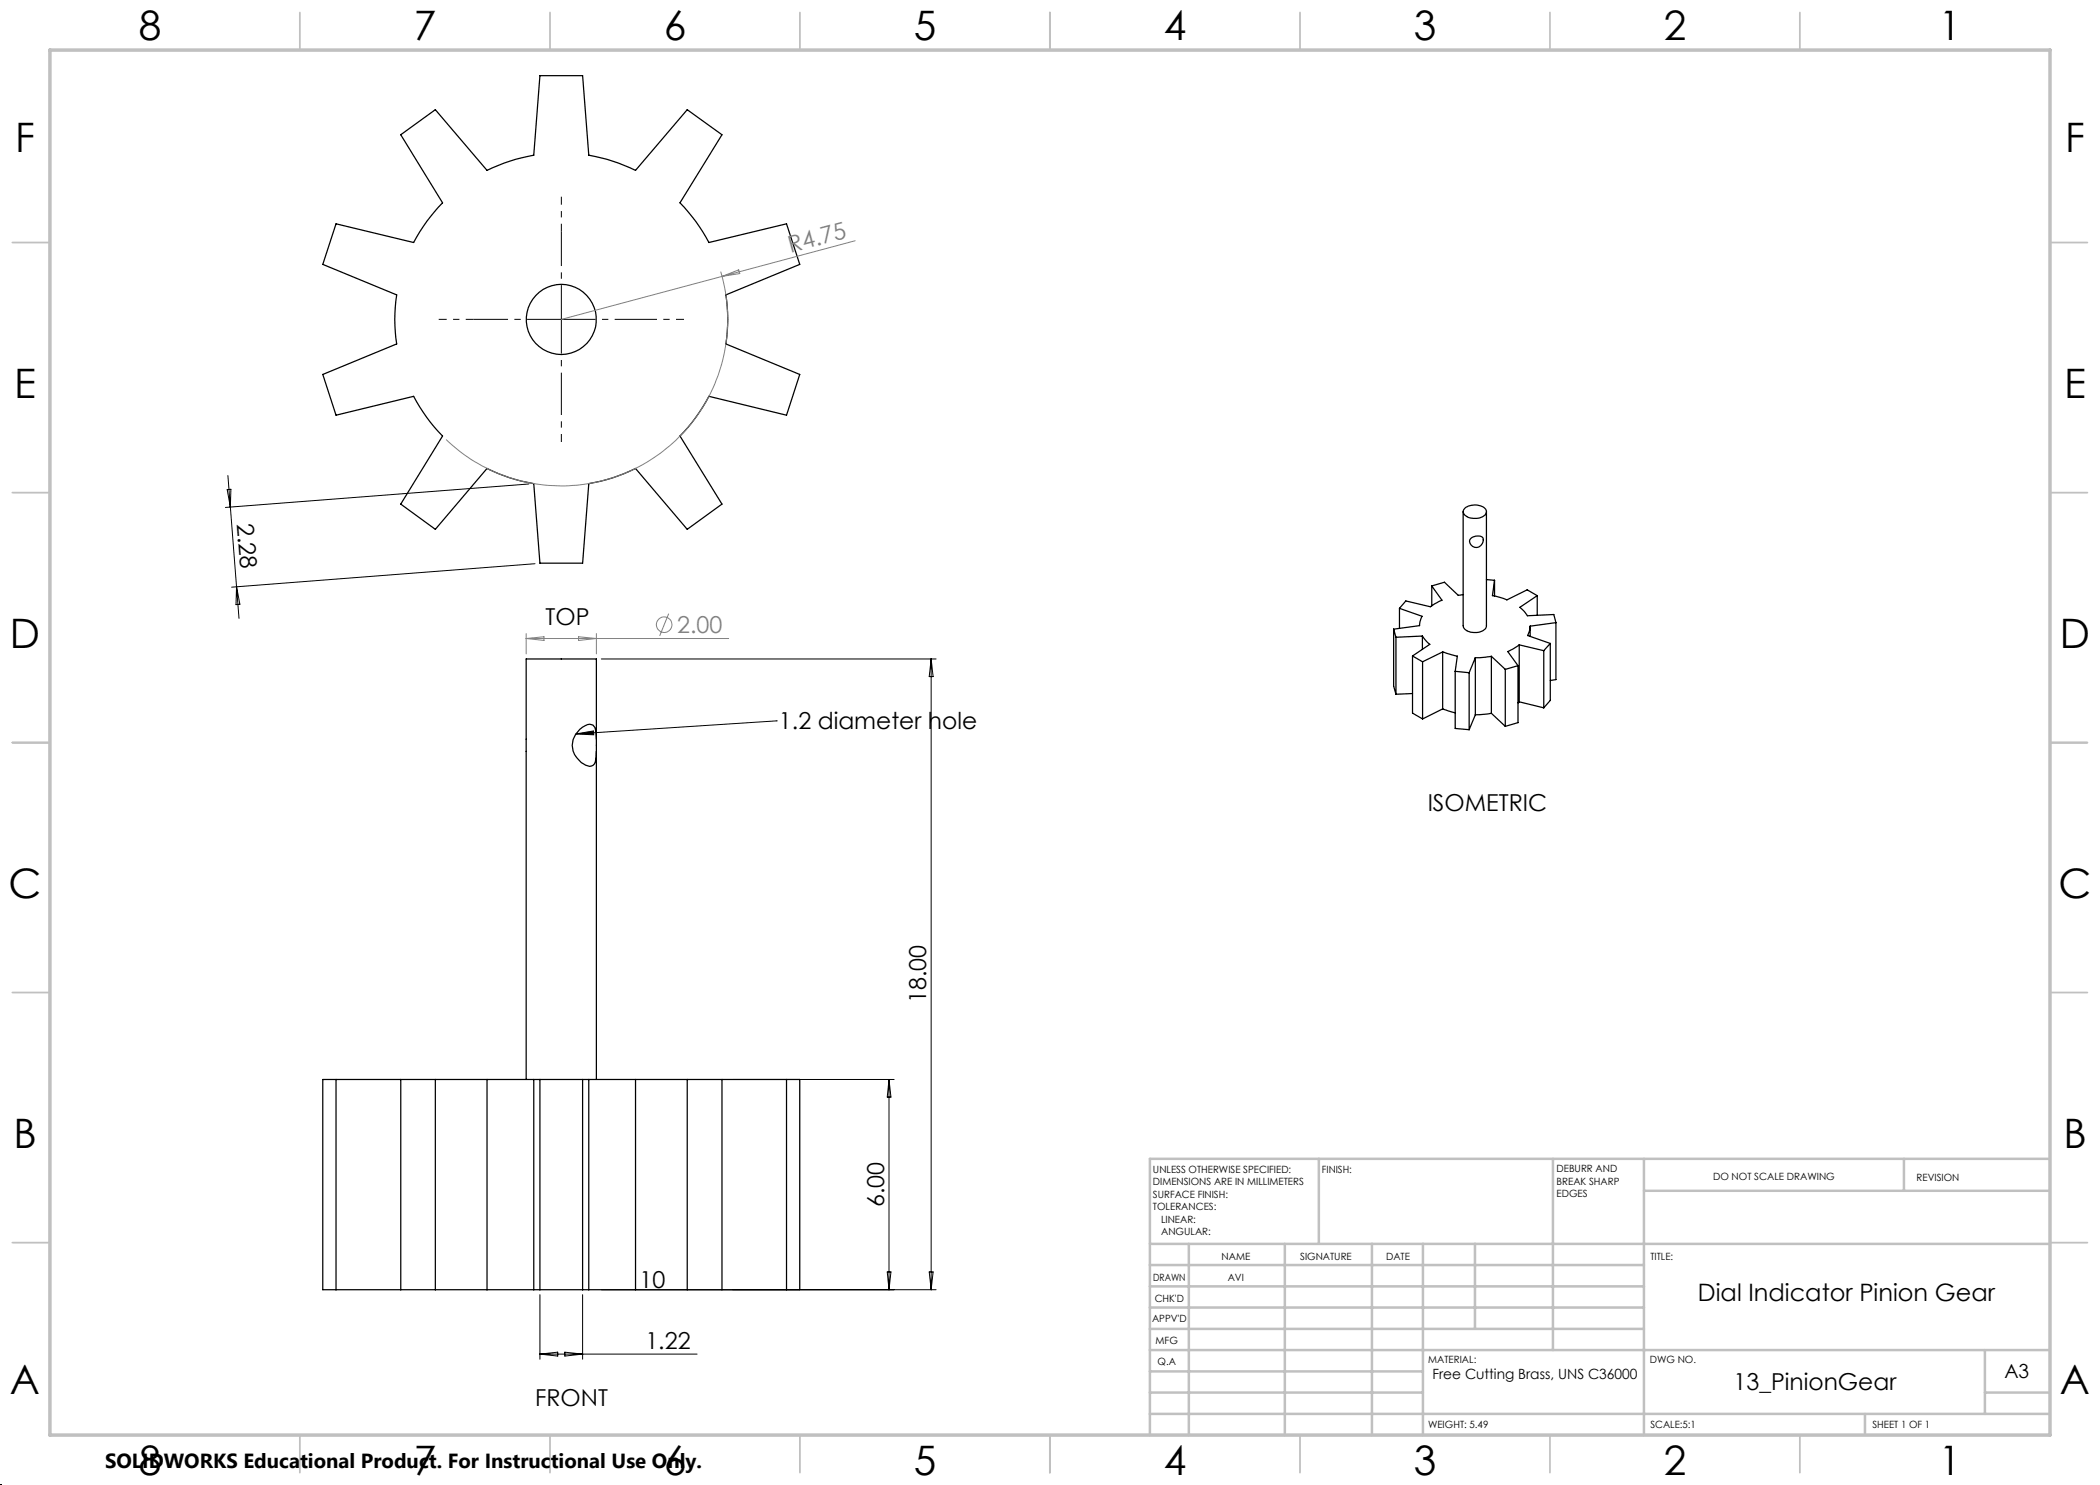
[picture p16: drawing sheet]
<svg xmlns="http://www.w3.org/2000/svg" width="420mm" height="297mm" viewBox="0 0 420 297" stroke-linecap="round" stroke-linejoin="round" font-family="sans-serif">
<defs><g id="words">
<g font-size="8.1">
<text x="27.7" y="8">8</text>
<text x="82.7" y="8">7</text>
<text x="132.7" y="8">6</text>
<text x="182.7" y="8">5</text>
<text x="232.7" y="8">4</text>
<text x="282.7" y="8">3</text>
<text x="332.7" y="8">2</text>
<text x="387.7" y="8">1</text>
<text x="3" y="30.4">F</text>
<text x="413" y="30.4">F</text>
<text x="2.8" y="79.6">E</text>
<text x="412.8" y="79.6">E</text>
<text x="2" y="129.6">D</text>
<text x="412" y="129.6">D</text>
<text x="1.7" y="179.6">C</text>
<text x="411.7" y="179.6">C</text>
<text x="2.7" y="229.6">B</text>
<text x="412.7" y="229.6">B</text>
<text x="2" y="278.9">A</text>
<text x="412" y="278.9">A</text>
<text x="27.7" y="295">8</text>
<text x="82.7" y="295">7</text>
<text x="132.7" y="295">6</text>
<text x="182.7" y="295">5</text>
<text x="232.7" y="295">4</text>
<text x="282.7" y="295">3</text>
<text x="332.7" y="295">2</text>
<text x="387.7" y="295">1</text>
</g>
<text font-size="4.8" x="339.6" y="260.1">Dial Indicator Pinion Gear</text>
<g font-size="4.7" fill="#808080">
<text x="158.1" y="50.6" transform="rotate(-15 158.1 50.6)">R4.75</text>
<text x="135.4" y="126.6">2.00</text>
</g>
<g font-size="4.7">
<text x="47.4" y="104.8" transform="rotate(86 47.4 104.8)">2.28</text>
<text x="109.1" y="125.1">TOP</text>
<text x="155.8" y="145.9">1.2 diameter hole</text>
<text x="285.5" y="162.2">ISOMETRIC</text>
<text x="185.2" y="200.7" transform="rotate(-90 185.2 200.7)">18.00</text>
<text x="176.8" y="241.4" transform="rotate(-90 176.8 241.4)">6.00</text>
<text x="127.9" y="257.6">10</text>
<text x="129.1" y="269.8">1.22</text>
<text x="107" y="281.1">FRONT</text>
<text x="346.7" y="278">13_PinionGear</text>
</g>
<text font-size="4.1" x="21" y="293.7">SOLIDWORKS Educational Product. For Instructional Use Only.</text>
<text font-size="3.9" x="400.9" y="275.5">A3</text>
<text font-size="2.8" x="286.5" y="275.8">Free Cutting Brass, UNS C36000</text>
<g font-size="2">
<text x="230.6" y="234.6">UNLESS OTHERWISE SPECIFIED:</text>
<text x="230.6" y="237.1">DIMENSIONS ARE IN MILLIMETERS</text>
<text x="230.6" y="239.6">SURFACE FINISH:</text>
<text x="264.4" y="234.6">FINISH:</text>
<text x="311.3" y="234.5">DEBURR AND</text>
<text x="311.3" y="237">BREAK SHARP</text>
<text x="311.3" y="239.5">EDGES</text>
<text x="342.6" y="236">DO NOT SCALE DRAWING</text>
<text x="383.3" y="236.2">REVISION</text>
<text x="230.6" y="242.1">TOLERANCES:</text>
<text x="232.2" y="244.6">LINEAR:</text>
<text x="232.2" y="247.1">ANGULAR:</text>
<text x="244.3" y="252">NAME</text>
<text x="260" y="251.9">SIGNATURE</text>
<text x="277.2" y="251.9">DATE</text>
<text x="330.1" y="251.9">TITLE:</text>
<text x="230.6" y="256.1">DRAWN</text>
<text x="245.5" y="256.1">AVI</text>
<text x="230.9" y="260.3">CHK'D</text>
<text x="230.4" y="264.4">APPV'D</text>
<text x="231.1" y="268.8">MFG</text>
<text x="231.5" y="273">Q.A</text>
<text x="285.6" y="272.5">MATERIAL:</text>
<text x="330" y="272.5">DWG NO.</text>
<text x="285.6" y="285.5">WEIGHT: 5.49</text>
<text x="330.1" y="285.6">SCALE:5:1</text>
<text x="374.5" y="285.6">SHEET 1 OF 1</text>
</g>
</g></defs>
<g fill="none" stroke="#000" stroke-width=".25">
<path d="M80.2 26.9l6.9-5 10.3 12.2a35.7 35.7 0 0 1 9.4-3.1l1.2-15.9h8.5l1.3 15.9a35.7 35.7 0 0 1 9.3 3.1l10.3-12.2 7 5-8.4 13.7a33.4 33.4 0 0 1 5.8 7.9l15.5-3.7 2.6 8.1-14.7 6.1a31.2 31.2 0 0 1 0 9.8l14.7 6.1-2.6 8.1-15.5-3.7a33.4 33.4 0 0 1-5.8 7.9l8.4 13.6-7 5.1-10.3-12.2a32.5 32.5 0 0 1-9.3 3l-1.3 15.9h-8.5l-1.2-15.9a32.5 32.5 0 0 1-9.4-3l-10.3 12.2-6.9-5.1 8.3-13.6a33.4 33.4 0 0 1-5.8-7.9l-15.5 3.7-2.6-8.1 14.7-6.1a31.2 31.2 0 0 1 0-9.8l-14.7-6.1 2.6-8.1 15.5 3.7a33.4 33.4 0 0 1 5.8-7.9zM286.3 117.2l2.1 2.8-2.3 1.4-4.9-1.2-1.3 1.5M286.3 117.2l2.6-.8 2.7 2.7 1-.2M286.3 117.2v4M292.6 102.3v22.9a2.11 2.11 0 0 0 2.4 1.3 1.95 1.95 0 0 0 2.3-1.3v-22.9M293 101.6a3.3 3.3 0 0 1 4.1 .2 1.13 1.13 0 0 1-.9 1.7 2.95 2.95 0 0 1-3.5-.8v-.6zM294.1 107.7a1.89 1.89 0 0 1 2.5-.1 1.37 1.37 0 0 1-1.1 1.9 1.37 1.37 0 0 1-1.5-1.6zM297.3 115.9l1.6 .2M298.9 116.1l-.4 3 2.9 .9 4-2 2 1.1M298.9 116.1v3.1M307.4 119.1l-3.4 2.4 .8 .8 .7 .9 5.3-.3 .4 1.6M307.4 119.1v3.9"/>
<path d="M278.7 125.8l.5 1.7M278.7 125.8v11.4l.5 1.6M279.2 127.5v11.3M279.9 121.7l4.5 1.6-.4 1.1-.1 .7-5.2 .7M279.9 121.7v4M282.5 131.2l2 1.2M282.5 131.2v11.4l2 1.2M282.5 138.7l-3.3 .1M284.5 127.2l.8 1.1 .7 .6-3.5 2.3M284.5 127.2l-5.3 .3M284.5 127.2v2.7M284.5 132.4v11.4"/>
<path d="M288.5 130.4l3 .8-.5 3.1M288.5 130.4l-4 2M288.5 130.4v11.4M291 134.3l2.8 .2M291 134.3v11.4l2.8 .2M293.8 134.5v11.4M295.1 131.5l-1.3 3M295.1 131.5v11.5M298.3 131.3l-3.2 .2M298.3 131.3l2.8 2.6M298.3 131.3v11.4M301.1 133.9v11.4"/>
<path d="M303.6 133.1l-2.5 .8M303.6 133.1v11.4l-2.5 .8M303.8 129l-2.2 1.3 2 2.8M303.8 129l5 1.1M303.8 129v11.4M306 125.2v.7l-.5 1.2 4.6 1.6M306 125.2v2.1M308.8 130.1v11.5M310.1 128.7l-1.3 1.4M310.1 128.7v11.4l-1.3 1.5M311.2 124.5l-5.2 .7M311.2 124.5v11.4l-1.1 .2"/>
<path d="M116 145.9a3.9 3.9 0 0 1 2-1.1l.6 .2a4.6 4.6 0 0 1 .7 3.3v.7a8 8 0 0 1-.4 3.8l-.6 .4a3.2 3.2 0 0 1-2.9-1.7 4 4 0 0 1 .6-5.6zM119.3 147.8v-16h-14.1v84.1M119.3 150.3v65.6M288.5 141.8l2.5 .8M288.5 141.8l-4 2M295.1 143l-1.3 2.9M298.3 142.7l-3.2 .3M298.3 142.7l2.8 2.6M303.8 140.4l-.2 .2M303.8 140.4l5 1.2M67.2 215.9v42M80.2 215.9v42"/>
<path d="M87.1 215.9v42M97.4 215.9h9.4M97.4 215.9h-32.8v42h32.8M97.4 215.9v42M106.8 215.9v42M106.8 215.9h11M108 215.9v42M116.5 215.9v42M117.8 215.9h9.3M117.8 215.9v42M127.1 215.9h32.8v42h-32.8M127.1 215.9v42"/>
<path d="M137.4 215.9v42M144.4 215.9v42M157.3 215.9v42M97.4 257.9h9.4M106.8 257.9h11M117.8 257.9h9.3"/>
<circle cx="112.3" cy="63.9" r="7"/>
</g>
<g fill="none" stroke="#808080" stroke-width=".2">
<path d="M144.1 54.3a33.3 33.3 0 0 1-14.5 38 33.3 33.3 0 0 1-40.4-4.4M144.4 55.3l3.3-1.3 .3 .7zM171 48.2l-58.7 15.7M105.2 126.7v4.1M105.2 127.7h40.5M105.2 127.7l3.6-.4v.8zM115.7 127.3l3.6 .4-3.6 .4zM119.3 126.7v4.1M133.7 122.7l-1.8 4.5"/>
<circle cx="132.9" cy="124.9" r="1.55"/>
</g>
<g fill="none" stroke="#000" stroke-width=".2">
<path d="M45.4 97.9h.8l-.1 3.5zM45.6 95.1l1.7 22.3M105.8 96.8l-60.7 4.7M47.3 117.4l.5 6.3M47.3 117.4l.7 3.5h-.8zM107 112.7l-60.7 4.7M120.3 131.8h66.9M186.2 131.8v126.1M186.2 131.8l.4 3.5h-.8zM115.2 146.8l3.5-.6v.8zM155.3 144.2h.1M155.3 144.2l-40.1 2.6"/>
<path d="M146.5 215.9h32.3M177.8 215.9v42M177.8 215.9l.4 3.5h-.8zM108 258.9v12.9M116.5 258.9v12.9M120.3 257.9h66.9M177.4 254.4h.8l-.4 3.5zM185.8 254.4h.8l-.4 3.5zM108 270.8h31.4M108 270.8l3.5-.4v.8zM113 270.4l3.5 .4-3.5 .4z"/>
</g>
<path d="M0 297h.1" fill="none" stroke="#000" stroke-width=".2" stroke-dasharray="1.3 .6"/>
<g fill="none" stroke="#c0c0c0" stroke-width=".35">
<path d="M60 2.5v7.5M110 2.5v7.5M160 2.5v7.5M210 2.5v7.5M260 2.5v7.5M310 2.5v7.5M360 2.5v7.5M2.5 48.5h7.5M410 48.5h7.5M2.5 98.5h7.5M410 98.5h7.5M2.5 148.5h7.5"/>
<path d="M410 148.5h7.5M2.5 198.5h7.5M410 198.5h7.5M2.5 248.5h7.5M410 248.5h7.5M60 287v7.5M110 287v7.5M160 287v7.5M210 287v7.5M260 287v7.5M310 287v7.5M360 287v7.5"/>
</g>
<g fill="none" stroke="#c0c0c0" stroke-width=".5">
<path d="M263.8 231.8v17M310.6 231.8v38.2M328.8 231.8v55.2M328.8 238.2h81.2M380.8 231.8v6.4M410 231.8h-180v55.2M230 248.8h180M230 257.3h98.8M230 253h98.8M237.8 248.8v38.2M257 248.8v38.2M274.4 248.8v38.2"/>
<path d="M284.6 248.8v38.2M295 248.8v17M230 265.8h98.8M230 261.5h98.8M230 278.5h54.6M230 274.3h54.6M230 270h180M397 278.5h13M397 270v12.8M230 282.8h180M373 282.8v4.2"/>
</g>
<path d="M10 10h400v277h-400z" fill="none" stroke="#c0c0c0" stroke-width=".7"/>
<path d="M115.2 146.8l3.5-.6v.8z" fill="#000"/>
<path d="M112.3 63.9v-17.5M112.3 63.9h-17.5M112.3 63.9v17.5M112.3 63.9h17.5" fill="none" stroke="#000" stroke-width=".2" stroke-dasharray="15.2 1.3 1.3 1.3" stroke-dashoffset="8.4" stroke-linecap="butt"/>
<path d="M112.3 46.4v-7.1M94.8 63.9h-7.1M129.8 63.9h7M112.3 81.4v7" fill="none" stroke="#000" stroke-width=".2" stroke-dasharray="15.2 1.3 1.3 1.3" stroke-dashoffset="13.6" stroke-linecap="butt"/>
<use href="#words"/>
</svg>
